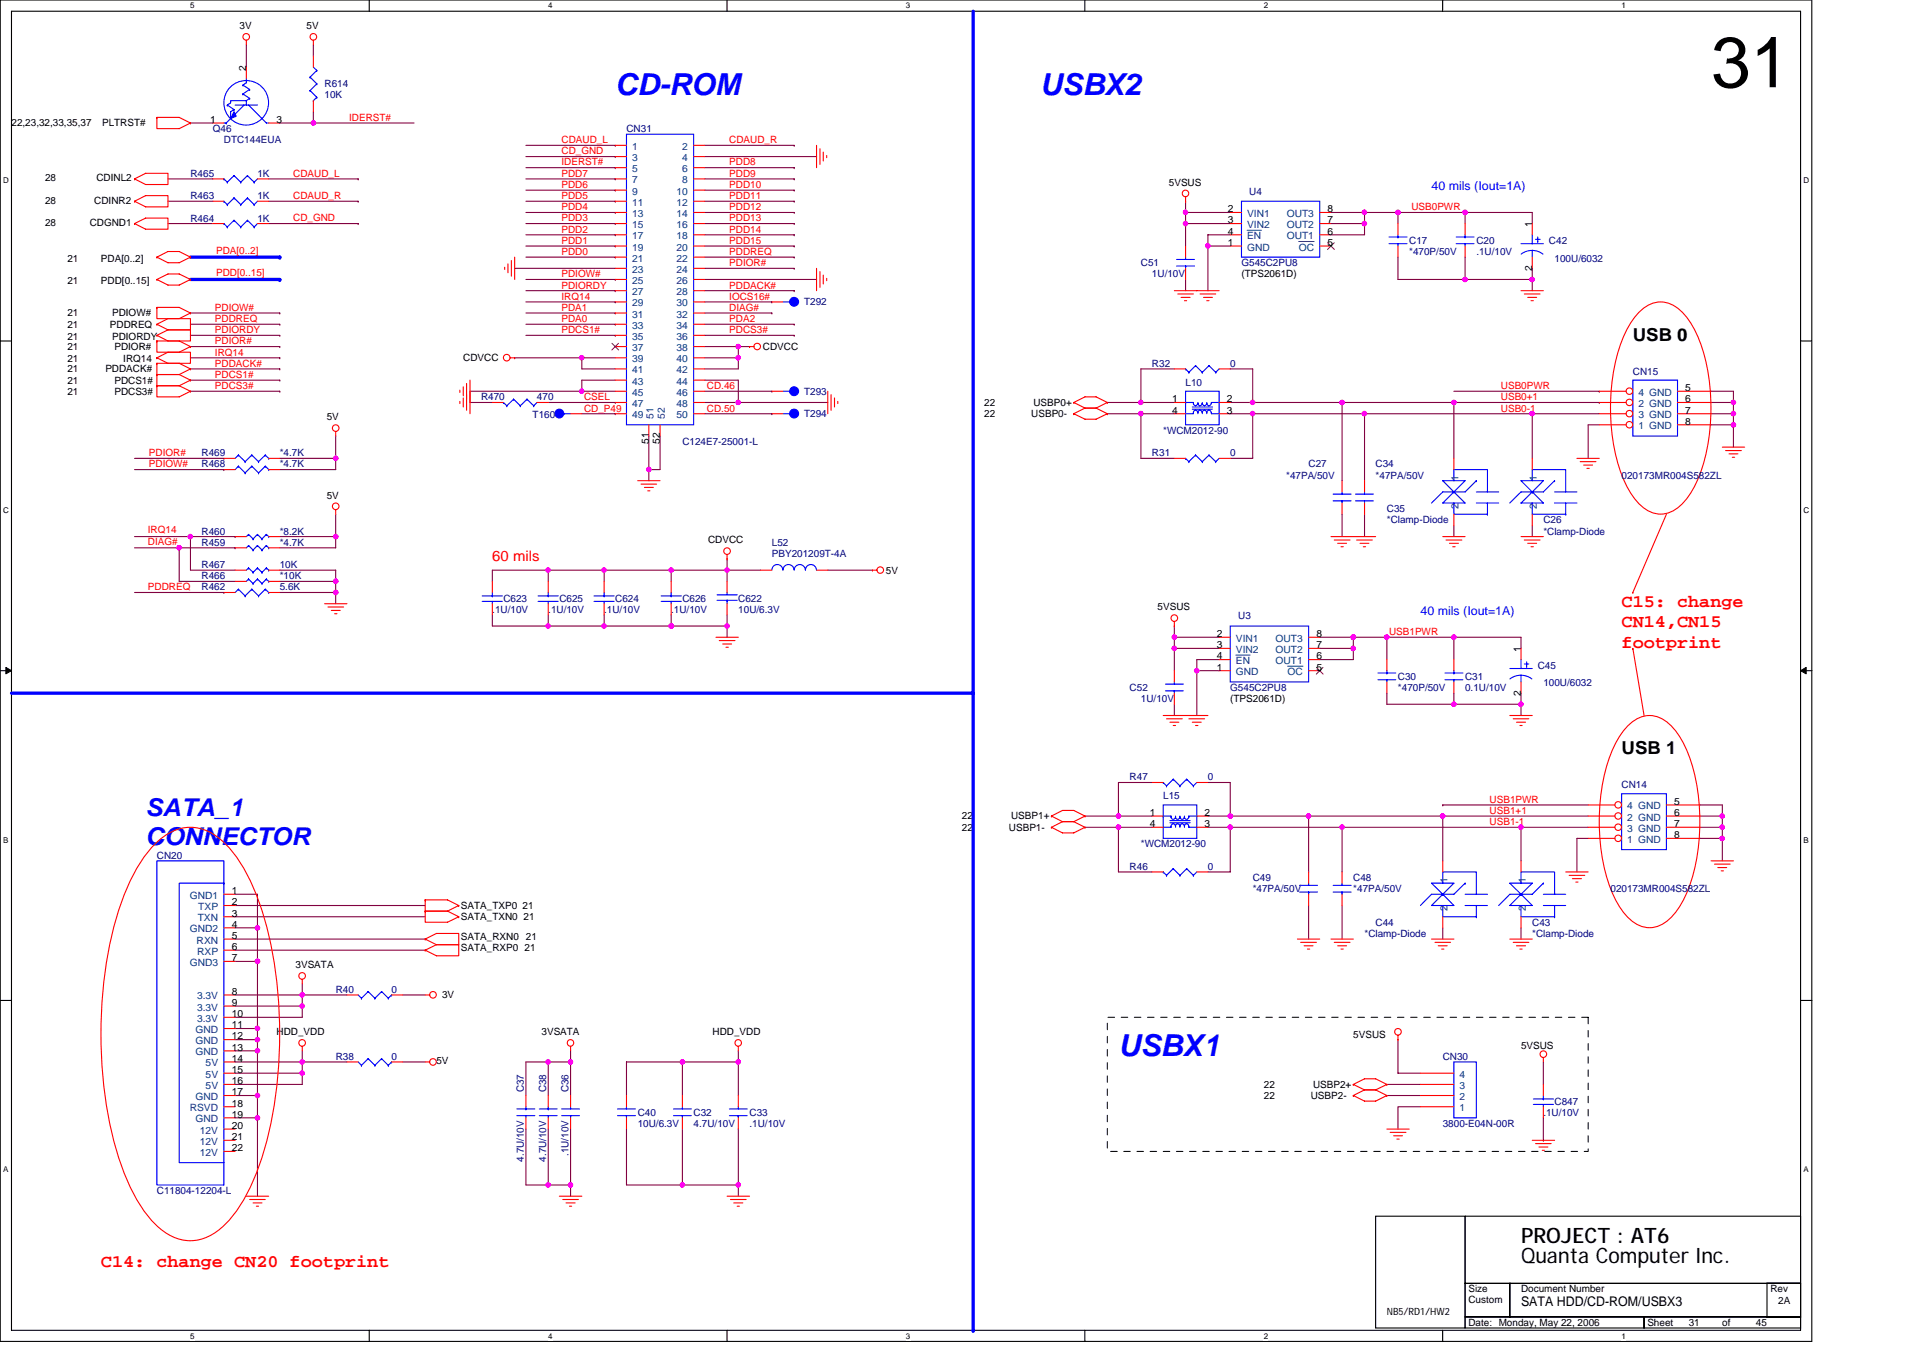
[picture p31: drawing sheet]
<svg xmlns="http://www.w3.org/2000/svg" width="297mm" height="210mm" viewBox="0 0 297 210" stroke-linecap="round" stroke-linejoin="round" font-family="sans-serif">
<defs><g id="words">
<text font-size="11" x="264.3" y="13.5">31</text>
<g font-size="4.7" fill="#00f">
<text x="95" y="14.7">CD-ROM</text>
<text x="160.7" y="14.7">USBX2</text>
<text x="172.8" y="163.2">USBX1</text>
</g>
<g font-size="3.8" fill="#00f">
<text x="22.5" y="126.1">SATA_1</text>
<text x="22.5" y="130.6">CONNECTOR</text>
</g>
<g font-size="3.3">
<text x="234.9" y="195.1">Quanta Computer Inc.</text>
<text x="234.9" y="192">PROJECT : AT6</text>
</g>
<g font-size="2.8">
<text x="252.2" y="52.7">USB 0</text>
<text x="250.5" y="116.6">USB 1</text>
</g>
<g font-size="2.8" fill="#f00">
<text x="250.5" y="93.8">C15: change</text>
<text x="250.5" y="96.9">CN14,CN15</text>
<text x="250.5" y="100.1">footprint</text>
<text x="15.6" y="195.7">C14: change CN20 footprint</text>
</g>
<text font-size="2.2" fill="#f00" x="76" y="86.7">60 mils</text>
<text font-size="2.1" x="234.9" y="201.9">SATA HDD/CD-ROM/USBX3</text>
<g font-size="1.9" fill="#00f">
<text x="221.1" y="29.3">40 mils (Iout=1A)</text>
<text x="219.4" y="95">40 mils (Iout=1A)</text>
</g>
<g font-size="1.5">
<text x="37" y="4.5">3V</text>
<text x="47.4" y="4.5">5V</text>
<text x="38" y="10.9" transform="rotate(-90 38 10.9)">2</text>
<text x="1.8" y="19.5">22,23,32,33,35,37</text>
<text x="15.8" y="19.5">PLTRST#</text>
<text x="32.5" y="19">1</text>
<text x="42.7" y="19">3</text>
<text x="7" y="28">28</text>
<text x="14.9" y="28">CDINL2</text>
<text x="180.5" y="28.7">5VSUS</text>
<text x="7" y="31.5">28</text>
<text x="7" y="34.9">28</text>
<text x="13.9" y="34.9">CDGND1</text>
<text x="14.6" y="31.5">CDINR2</text>
<text x="189.7" y="32.8">2</text>
<text x="189.7" y="34.5">3</text>
<text x="205.1" y="32.8">8</text>
<text x="205.1" y="34.5">7</text>
<text x="236.7" y="35.1" transform="rotate(-90 236.7 35.1)">1</text>
<text x="10.4" y="40.4">21</text>
<text x="15.6" y="40.4">PDA[0..2]</text>
<text x="189.7" y="38">1</text>
<text x="189.7" y="36.3">4</text>
<text x="205.1" y="38">5</text>
<text x="205.1" y="36.3">6</text>
<text x="236.7" y="41.8" transform="rotate(-90 236.7 41.8)">2</text>
<text x="10.4" y="43.9">21</text>
<text x="15.6" y="43.9">PDD[0..15]</text>
<text x="191.8" y="42.9">(TPS2061D)</text>
<text x="10.4" y="48.9">21</text>
<text x="10.4" y="52.5">21</text>
<text x="10.4" y="50.6">21</text>
<text x="17" y="50.6">PDDREQ</text>
<text x="17.3" y="48.9">PDIOW#</text>
<text x="17.3" y="52.5">PDIORDY</text>
<text x="10.4" y="54.1">21</text>
<text x="10.4" y="59.3">21</text>
<text x="10.4" y="56">21</text>
<text x="10.4" y="57.5">21</text>
<text x="16.3" y="57.5">PDDACK#</text>
<text x="17.7" y="54.1">PDIOR#</text>
<text x="17.7" y="59.3">PDCS1#</text>
<text x="19" y="56">IRQ14</text>
<text x="71.6" y="55.8">CDVCC</text>
<text x="117.9" y="54.1">CDVCC</text>
<text x="10.4" y="61">21</text>
<text x="17.7" y="61">PDCS3#</text>
<text x="50.5" y="65">5V</text>
<text x="152" y="64.5">22</text>
<text x="152" y="62.7">22</text>
<text x="159.3" y="64.5">USBP0-</text>
<text x="159.6" y="62.7">USBP0+</text>
<text x="181" y="62.2">1</text>
<text x="181" y="63.9">4</text>
<text x="189.5" y="63.9">3</text>
<text x="189.5" y="62.2">2</text>
<text x="260.3" y="60.4">5</text>
<text x="260.3" y="65.6">8</text>
<text x="260.3" y="63.9">7</text>
<text x="260.3" y="62.2">6</text>
<text x="100.2" y="68.6" transform="rotate(-90 100.2 68.6)">51</text>
<text x="101.9" y="68.6" transform="rotate(-90 101.9 68.6)">52</text>
<text x="50.5" y="77">5V</text>
<text x="109.4" y="84">CDVCC</text>
<text x="136.8" y="88.6">5V</text>
<text x="178.8" y="94.3">5VSUS</text>
<text x="187.9" y="98.4">2</text>
<text x="187.9" y="100.2">3</text>
<text x="187.9" y="101.9">4</text>
<text x="203.3" y="101.9">6</text>
<text x="203.3" y="98.4">8</text>
<text x="203.3" y="100.2">7</text>
<text x="234.9" y="100.7" transform="rotate(-90 234.9 100.7)">1</text>
<text x="187.9" y="103.6">1</text>
<text x="203.3" y="103.6">5</text>
<text x="234.9" y="107.5" transform="rotate(-90 234.9 107.5)">2</text>
<text x="190" y="108.5">(TPS2061D)</text>
<text x="258.6" y="124.4">5</text>
<text x="148.6" y="128.4">22</text>
<text x="148.6" y="126.6">22</text>
<text x="155.8" y="128.4">USBP1-</text>
<text x="156.2" y="126.6">USBP1+</text>
<text x="177.6" y="126.1">1</text>
<text x="177.6" y="127.8">4</text>
<text x="186.1" y="127.8">3</text>
<text x="186.1" y="126.1">2</text>
<text x="258.6" y="129.5">8</text>
<text x="258.6" y="127.8">7</text>
<text x="258.6" y="126.1">6</text>
<text x="35.8" y="143.3">4</text>
<text x="35.8" y="138.2">1</text>
<text x="35.8" y="139.9">2</text>
<text x="35.8" y="141.6">3</text>
<text x="71.2" y="140.4">SATA_TXP0 21</text>
<text x="71.2" y="142.2">SATA_TXN0 21</text>
<text x="35.8" y="148.5">7</text>
<text x="35.8" y="145.1">5</text>
<text x="35.8" y="146.8">6</text>
<text x="45.7" y="149.6">3VSATA</text>
<text x="71.2" y="145.3">SATA_RXN0 21</text>
<text x="71.2" y="147">SATA_RXP0 21</text>
<text x="35.8" y="153.7">8</text>
<text x="35.8" y="155.4">9</text>
<text x="68.3" y="154.3">3V</text>
<text x="35.8" y="160.6">12</text>
<text x="35.8" y="158.9">11</text>
<text x="35.8" y="157.2">10</text>
<text x="42.7" y="160">HDD_VDD</text>
<text x="83.6" y="160">3VSATA</text>
<text x="110.1" y="160">HDD_VDD</text>
<text x="209" y="160.3">5VSUS</text>
<text x="35.8" y="167.5">16</text>
<text x="35.8" y="164.1">14</text>
<text x="35.8" y="165.8">15</text>
<text x="35.8" y="162.3">13</text>
<text x="67.4" y="164.4">5V</text>
<text x="234.9" y="162">5VSUS</text>
<text x="35.8" y="171">18</text>
<text x="35.8" y="172.7">19</text>
<text x="35.8" y="169.2">17</text>
<text x="195.2" y="169.8">22</text>
<text x="195.2" y="168.1">22</text>
<text x="202.5" y="169.8">USBP2-</text>
<text x="202.8" y="168.1">USBP2+</text>
<text x="35.8" y="177.9">22</text>
<text x="35.8" y="174.4">20</text>
<text x="35.8" y="176.2">21</text>
<text x="214.2" y="203.2">NB5/RD1/HW2</text>
<text x="226.8" y="199.7">Size</text>
<text x="226.8" y="201.3">Custom</text>
<text x="234.9" y="199.7">Document Number</text>
<text x="273.5" y="199.7">Rev</text>
<text x="274.7" y="201.4">2A</text>
<text x="226.8" y="204.9">Date: Monday, May 22, 2006</text>
<text x="254.5" y="204.9">Sheet</text>
<text x="260.9" y="204.9">31</text>
<text x="266" y="204.9">of</text>
<text x="271.2" y="204.9">45</text>
</g>
<g font-size="1.5" fill="#000080">
<text x="50.1" y="13.5">R614</text>
<text x="50.1" y="15.2">10K</text>
<text x="32.9" y="20.4">Q46</text>
<text x="34.6" y="22.1">DTC144EUA</text>
<text x="96.8" y="20.4">CN31</text>
<text x="29.4" y="27.3">R465</text>
<text x="39.8" y="27.3">1K</text>
<text x="29.4" y="30.8">R463</text>
<text x="29.4" y="34.2">R464</text>
<text x="39.8" y="30.8">1K</text>
<text x="39.8" y="34.2">1K</text>
<text x="193" y="30.1">U4</text>
<text x="176.2" y="41.1">C51</text>
<text x="191.8" y="41.1">G545C2PU8</text>
<text x="217.7" y="37.7">C17</text>
<text x="217.7" y="39.4">*470P/50V</text>
<text x="228" y="37.7">C20</text>
<text x="228" y="39.4">.1U/10V</text>
<text x="239.3" y="37.7">C42</text>
<text x="240.1" y="40.4">100U/6032</text>
<text x="124.2" y="47.2">T292</text>
<text x="177.9" y="42.9">1U/10V</text>
<text x="177.9" y="56.7">R32</text>
<text x="183.1" y="59.6">L10</text>
<text x="190" y="56.7">0</text>
<text x="252.2" y="57.9">CN15</text>
<text x="74.3" y="61.8">R470</text>
<text x="82.3" y="64.6">T160</text>
<text x="82.9" y="61.8">470</text>
<text x="124.2" y="64.5">T294</text>
<text x="124.2" y="61">T293</text>
<text x="31.1" y="70.5">R469</text>
<text x="43.2" y="70.5">*4.7K</text>
<text x="105.4" y="68.8">C124E7-25001-L</text>
<text x="177.9" y="70.5">R31</text>
<text x="179.7" y="67">*WCM2012-90</text>
<text x="190" y="70.5">0</text>
<text x="31.1" y="72.2">R468</text>
<text x="43.2" y="72.2">*4.7K</text>
<text x="198.7" y="74">*47PA/50V</text>
<text x="202.1" y="72.2">C27</text>
<text x="212.5" y="72.2">C34</text>
<text x="212.5" y="74">*47PA/50V</text>
<text x="250.5" y="74">020173MR004S582ZL</text>
<text x="31.1" y="82.6">R460</text>
<text x="43.2" y="82.6">*8.2K</text>
<text x="214.2" y="79.1">C35</text>
<text x="214.2" y="80.9">*Clamp-Diode</text>
<text x="238.4" y="80.9">C26</text>
<text x="238.4" y="82.6">*Clamp-Diode</text>
<text x="31.1" y="89.5">R466</text>
<text x="31.1" y="84.3">R459</text>
<text x="31.1" y="87.8">R467</text>
<text x="43.2" y="89.5">*10K</text>
<text x="43.2" y="84.3">*4.7K</text>
<text x="43.2" y="87.8">10K</text>
<text x="119.2" y="84.3">L52</text>
<text x="119.2" y="86">PBY201209T-4A</text>
<text x="31.1" y="91.2">R462</text>
<text x="43.2" y="91.2">5.6K</text>
<text x="76" y="94.7">.1U/10V</text>
<text x="77.8" y="92.9">C623</text>
<text x="84.7" y="94.7">.1U/10V</text>
<text x="86.4" y="92.9">C625</text>
<text x="93.3" y="94.7">.1U/10V</text>
<text x="95" y="92.9">C624</text>
<text x="103.7" y="94.7">.1U/10V</text>
<text x="105.4" y="92.9">C626</text>
<text x="114" y="92.9">C622</text>
<text x="114" y="94.7">10U/6.3V</text>
<text x="191.3" y="95.7">U3</text>
<text x="174.5" y="106.8">C52</text>
<text x="190" y="106.8">G545C2PU8</text>
<text x="215.9" y="105">C30</text>
<text x="215.9" y="106.8">*470P/50V</text>
<text x="226.3" y="105">C31</text>
<text x="226.3" y="106.8">0.1U/10V</text>
<text x="237.5" y="103.3">C45</text>
<text x="238.4" y="106.1">100U/6032</text>
<text x="176.2" y="108.5">1U/10V</text>
<text x="174.5" y="120.6">R47</text>
<text x="179.7" y="123.5">L15</text>
<text x="186.6" y="120.6">0</text>
<text x="250.5" y="121.8">CN14</text>
<text x="176.2" y="130.9">*WCM2012-90</text>
<text x="24.2" y="132.7">CN20</text>
<text x="174.5" y="134.4">R46</text>
<text x="186.6" y="134.4">0</text>
<text x="193.5" y="136.1">C49</text>
<text x="193.5" y="137.9">*47PA/50V</text>
<text x="209" y="136.1">C48</text>
<text x="209" y="137.9">*47PA/50V</text>
<text x="248.8" y="137.9">020173MR004S582ZL</text>
<text x="212.5" y="143">C44</text>
<text x="236.7" y="143">C43</text>
<text x="210.8" y="144.8">*Clamp-Diode</text>
<text x="236.7" y="144.8">*Clamp-Diode</text>
<text x="51.9" y="153.4">R40</text>
<text x="60.5" y="153.4">0</text>
<text x="51.9" y="163.8">R38</text>
<text x="60.5" y="163.8">0</text>
<text x="222.9" y="163.8">CN30</text>
<text x="80.9" y="168.8" transform="rotate(-90 80.9 168.8)">C37</text>
<text x="84.4" y="168.8" transform="rotate(-90 84.4 168.8)">C38</text>
<text x="87.8" y="168.8" transform="rotate(-90 87.8 168.8)">C36</text>
<text x="98.5" y="172.4">C40</text>
<text x="107.1" y="172.4">C32</text>
<text x="115.8" y="172.4">C33</text>
<text x="238.4" y="172.4">.1U/10V</text>
<text x="240.1" y="170.7">C847</text>
<text x="80.9" y="179.5" transform="rotate(-90 80.9 179.5)">4.7U/10V</text>
<text x="84.4" y="179.5" transform="rotate(-90 84.4 179.5)">4.7U/10V</text>
<text x="87.8" y="178.6" transform="rotate(-90 87.8 178.6)">.1U/10V</text>
<text x="98.5" y="174.1">10U/6.3V</text>
<text x="107.1" y="174.1">4.7U/10V</text>
<text x="115.8" y="174.1">.1U/10V</text>
<text x="222.9" y="174.1">3800-E04N-00R</text>
<text x="24.2" y="184.5">C11804-12204-L</text>
</g>
<g font-size="1.5" fill="#f00">
<text x="53.9" y="18.7">IDERST#</text>
<text x="86.7" y="23.9">CD_GND</text>
<text x="86.7" y="22.1">CDAUD_L</text>
<text x="112.6" y="22.1">CDAUD_R</text>
<text x="45.3" y="27.3">CDAUD_L</text>
<text x="86.7" y="29">PDD6</text>
<text x="86.7" y="27.3">PDD7</text>
<text x="86.7" y="25.6">IDERST#</text>
<text x="112.6" y="29">PDD10</text>
<text x="112.6" y="25.6">PDD8</text>
<text x="112.6" y="27.3">PDD9</text>
<text x="45.3" y="30.8">CDAUD_R</text>
<text x="45.3" y="34.2">CD_GND</text>
<text x="86.7" y="30.8">PDD5</text>
<text x="86.7" y="35.9">PDD2</text>
<text x="86.7" y="34.2">PDD3</text>
<text x="86.7" y="32.5">PDD4</text>
<text x="112.6" y="35.9">PDD14</text>
<text x="112.6" y="34.2">PDD13</text>
<text x="112.6" y="32.5">PDD12</text>
<text x="112.6" y="30.8">PDD11</text>
<text x="218" y="32.5">USB0PWR</text>
<text x="33.4" y="39.2">PDA[0..2]</text>
<text x="86.7" y="37.7">PDD1</text>
<text x="86.7" y="39.4">PDD0</text>
<text x="112.6" y="39.4">PDDREQ</text>
<text x="112.6" y="41.1">PDIOR#</text>
<text x="112.6" y="37.7">PDD15</text>
<text x="33.4" y="42.7">PDD[0..15]</text>
<text x="86.7" y="44.6">PDIORDY</text>
<text x="86.7" y="46.3">IRQ14</text>
<text x="86.7" y="42.8">PDIOW#</text>
<text x="112.6" y="44.6">PDDACK#</text>
<text x="112.6" y="46.3">IOCS16#</text>
<text x="33.2" y="53.2">PDIOR#</text>
<text x="33.2" y="51.5">PDIORDY</text>
<text x="33.2" y="48">PDIOW#</text>
<text x="33.2" y="49.8">PDDREQ</text>
<text x="86.7" y="48">PDA1</text>
<text x="86.7" y="51.5">PDCS1#</text>
<text x="86.7" y="49.8">PDA0</text>
<text x="112.6" y="48">DIAG#</text>
<text x="112.6" y="49.8">PDA2</text>
<text x="112.6" y="51.5">PDCS3#</text>
<text x="33.2" y="56.7">PDDACK#</text>
<text x="33.2" y="54.9">IRQ14</text>
<text x="33.2" y="58.4">PDCS1#</text>
<text x="33.2" y="60.1">PDCS3#</text>
<text x="90.2" y="61.8">CSEL</text>
<text x="90.2" y="63.6">CD_P49</text>
<text x="109.2" y="60.1">CD.46</text>
<text x="109.2" y="63.6">CD.50</text>
<text x="231.8" y="61.8">USB0+1</text>
<text x="231.8" y="63.6">USB0-1</text>
<text x="231.8" y="60.1">USB0PWR</text>
<text x="23" y="70.5">PDIOR#</text>
<text x="23" y="72.2">PDIOW#</text>
<text x="22.8" y="82.4">IRQ14</text>
<text x="22.8" y="84.1">DIAG#</text>
<text x="22.8" y="91.2">PDDREQ</text>
<text x="214.6" y="98.1">USB1PWR</text>
<text x="230.1" y="125.8">USB1+1</text>
<text x="230.1" y="124">USB1PWR</text>
<text x="230.1" y="127.5">USB1-1</text>
</g>
<g font-size="1.5" fill="#004080">
<text x="97.6" y="23.2">1</text>
<text x="105.4" y="23.2">2</text>
<text x="97.6" y="24.9">3</text>
<text x="97.6" y="26.6">5</text>
<text x="97.6" y="28.3">7</text>
<text x="105.4" y="24.9">4</text>
<text x="105.4" y="26.6">6</text>
<text x="105.4" y="28.3">8</text>
<text x="97.6" y="30.1">9</text>
<text x="97.6" y="31.8">11</text>
<text x="97.6" y="33.5">13</text>
<text x="97.6" y="35.2">15</text>
<text x="104.5" y="30.1">10</text>
<text x="104.5" y="31.8">12</text>
<text x="104.5" y="33.5">14</text>
<text x="104.5" y="35.2">16</text>
<text x="192.6" y="33.5">VIN1</text>
<text x="192.6" y="35.2">VIN2</text>
<text x="198.8" y="33.5">OUT3</text>
<text x="198.8" y="35.2">OUT2</text>
<text x="97.6" y="37">17</text>
<text x="97.6" y="38.7">19</text>
<text x="97.6" y="40.4">21</text>
<text x="104.5" y="37">18</text>
<text x="104.5" y="38.7">20</text>
<text x="104.5" y="40.4">22</text>
<text x="192.6" y="38.7">GND</text>
<text x="192.6" y="37">EN</text>
<text x="198.8" y="37">OUT1</text>
<text x="200.6" y="38.7">OC</text>
<text x="97.6" y="42.2">23</text>
<text x="97.6" y="43.9">25</text>
<text x="97.6" y="45.6">27</text>
<text x="97.6" y="47.3">29</text>
<text x="104.5" y="42.2">24</text>
<text x="104.5" y="43.9">26</text>
<text x="104.5" y="45.6">28</text>
<text x="104.5" y="47.3">30</text>
<text x="97.6" y="49.1">31</text>
<text x="97.6" y="50.8">33</text>
<text x="97.6" y="52.5">35</text>
<text x="104.5" y="49.1">32</text>
<text x="104.5" y="50.8">34</text>
<text x="104.5" y="52.5">36</text>
<text x="97.6" y="54.3">37</text>
<text x="97.6" y="56">39</text>
<text x="97.6" y="57.7">41</text>
<text x="97.6" y="59.4">43</text>
<text x="104.5" y="54.3">38</text>
<text x="104.5" y="56">40</text>
<text x="104.5" y="57.7">42</text>
<text x="104.5" y="59.4">44</text>
<text x="97.6" y="61.2">45</text>
<text x="97.6" y="62.9">47</text>
<text x="97.6" y="64.6">49</text>
<text x="100.9" y="64.8" transform="rotate(-90 100.9 64.8)">51</text>
<text x="102.7" y="64.8" transform="rotate(-90 102.7 64.8)">52</text>
<text x="104.5" y="61.2">46</text>
<text x="104.5" y="62.9">48</text>
<text x="104.5" y="64.6">50</text>
<text x="253.1" y="62.9">2 GND</text>
<text x="253.1" y="64.6">3 GND</text>
<text x="253.1" y="61.2">4 GND</text>
<text x="253.1" y="66.3">1 GND</text>
<text x="225.3" y="74.3" transform="rotate(-90 225.3 74.3)">1</text>
<text x="237.4" y="74.3" transform="rotate(-90 237.4 74.3)">1</text>
<text x="225.3" y="78.6" transform="rotate(-90 225.3 78.6)">2</text>
<text x="237.4" y="78.6" transform="rotate(-90 237.4 78.6)">2</text>
<text x="190.9" y="99.2">VIN1</text>
<text x="190.9" y="100.9">VIN2</text>
<text x="197" y="99.2">OUT3</text>
<text x="197" y="100.9">OUT2</text>
<text x="190.9" y="104.3">GND</text>
<text x="190.9" y="102.6">EN</text>
<text x="197" y="102.6">OUT1</text>
<text x="198.9" y="104.3">OC</text>
<text x="251.4" y="125.1">4 GND</text>
<text x="251.4" y="130.2">1 GND</text>
<text x="251.4" y="126.8">2 GND</text>
<text x="251.4" y="128.5">3 GND</text>
<text x="223.6" y="136.5" transform="rotate(-90 223.6 136.5)">1</text>
<text x="235.7" y="136.5" transform="rotate(-90 235.7 136.5)">1</text>
<text x="29.3" y="138.9">GND1</text>
<text x="30.5" y="142.3">TXN</text>
<text x="30.6" y="140.6">TXP</text>
<text x="223.6" y="140.8" transform="rotate(-90 223.6 140.8)">2</text>
<text x="235.7" y="140.8" transform="rotate(-90 235.7 140.8)">2</text>
<text x="29.3" y="144.1">GND2</text>
<text x="29.3" y="149.2">GND3</text>
<text x="30.4" y="145.8">RXN</text>
<text x="30.5" y="147.5">RXP</text>
<text x="30.4" y="154.4">3.3V</text>
<text x="30.2" y="161.3">GND</text>
<text x="30.2" y="159.6">GND</text>
<text x="30.4" y="157.9">3.3V</text>
<text x="30.4" y="156.1">3.3V</text>
<text x="30.2" y="163.1">GND</text>
<text x="31.8" y="164.8">5V</text>
<text x="31.8" y="166.5">5V</text>
<text x="225.4" y="166.5">4</text>
<text x="29.3" y="171.7">RSVD</text>
<text x="30.2" y="173.4">GND</text>
<text x="30.2" y="170">GND</text>
<text x="31.8" y="168.3">5V</text>
<text x="225.4" y="171.7">1</text>
<text x="225.4" y="170">2</text>
<text x="225.4" y="168.3">3</text>
<text x="30.9" y="178.6">12V</text>
<text x="30.9" y="175.2">12V</text>
<text x="30.9" y="176.9">12V</text>
</g>
<g font-size="1.2">
<text x="29.4" y="1.3">5</text>
<text x="84.7" y="1.3">4</text>
<text x="139.9" y="1.3">3</text>
<text x="195.2" y="1.3">2</text>
<text x="250.5" y="1.3">1</text>
<text x=".5" y="28.3">D</text>
<text x="278.6" y="28.3">D</text>
<text x=".5" y="79.2">C</text>
<text x="278.6" y="79.2">C</text>
<text x=".5" y="130.2">B</text>
<text x="278.6" y="130.2">B</text>
<text x=".5" y="181.1">A</text>
<text x="278.6" y="181.1">A</text>
<text x="29.4" y="206.8">5</text>
<text x="84.7" y="206.8">4</text>
<text x="139.9" y="206.8">3</text>
<text x="195.2" y="206.8">2</text>
<text x="250.5" y="206.8">1</text>
</g>
</g></defs>
<path d="M0 0h279.9v207.3h-279.9zM1.8 1.7h276.3v203.8h-276.3z" fill="none" stroke="#000" stroke-width=".17"/>
<g fill="#fff">
<path d="M29.4 .2h.7v1.4h-.7z"/>
<path d="M29.4 205.7h.7v1.4h-.7z"/>
</g>
<path d="M57 0v1.7M57 205.5v1.8" fill="none" stroke="#000" stroke-width=".17"/>
<g fill="#fff">
<path d="M84.7 .2h.6v1.4h-.6z"/>
<path d="M84.7 205.7h.6v1.4h-.6z"/>
</g>
<path d="M112.3 0v1.7M112.3 205.5v1.8" fill="none" stroke="#000" stroke-width=".17"/>
<g fill="#fff">
<path d="M139.9 .2h.7v1.4h-.7z"/>
<path d="M139.9 205.7h.7v1.4h-.7z"/>
</g>
<path d="M167.6 0v1.7M167.6 205.5v1.8" fill="none" stroke="#000" stroke-width=".17"/>
<g fill="#fff">
<path d="M195.2 .2h.7v1.4h-.7z"/>
<path d="M195.2 205.7h.7v1.4h-.7z"/>
</g>
<path d="M222.8 0v1.7M222.8 205.5v1.8" fill="none" stroke="#000" stroke-width=".17"/>
<g fill="#fff">
<path d="M250.5 .2h.6v1.4h-.6z"/>
<path d="M250.5 205.7h.6v1.4h-.6z"/>
<path d="M.5 27.2h.8v1.4h-.8z"/>
<path d="M278.6 27.2h.8v1.4h-.8z"/>
<path d="M.5 78.1h.8v1.4h-.8z"/>
<path d="M278.6 78.1h.8v1.4h-.8z"/>
</g>
<path d="M0 52.7h1.8M278.1 52.7h1.8" fill="none" stroke="#000" stroke-width=".17"/>
<g fill="#fff">
<path d="M.5 129.1h.8v1.4h-.8z"/>
<path d="M278.6 129.1h.8v1.4h-.8z"/>
</g>
<path d="M0 103.6h1.8M278.1 103.6h1.8" fill="none" stroke="#000" stroke-width=".17"/>
<path d="M.9 103.1l.9 .5-.9 .5zM278.1 103.6l.9-.5v1z" fill="#000" stroke="#000" stroke-width=".15"/>
<g fill="#fff">
<path d="M.5 180h.8v1.4h-.8z"/>
<path d="M278.6 180h.8v1.4h-.8z"/>
</g>
<path d="M0 154.6h1.8M278.1 154.6h1.8M212.5 187.9h13.8v17.3h-13.8zM226.3 198.3h6.9v5.2h-6.9zM226.3 187.9h51.8v10.4h-51.8zM233.2 198.3h44.9v5.2h-44.9zM272.9 198.3h5.2v5.2h-5.2zM226.3 203.5h27.7v1.7h-27.7zM254 203.5h24.1v1.7h-24.1z" fill="none" stroke="#000" stroke-width=".17"/>
<g fill="none" stroke="#800040" stroke-width=".17">
<path d="M29.4 19h3.5M38.1 6.9v3.5M43.2 19h5.2M48.4 17.3v1.7M48.4 19h.1M48.4 6.9v1.7M48.4 19h15.6M25.9 27.6h7M25.9 31.1h7M25.9 34.5h7M41.5 31.1h13.8M41.5 34.5h13.8"/>
<path d="M41.5 27.6h13.8M55.3 31.1h.1M55.3 34.5h.1M55.3 27.6h.1M81.2 31.1h13.8M81.2 34.5h13.8M81.2 27.6h13.8M81.2 39.7h13.8M81.2 36.3h13.8M81.2 29.4h13.8M81.2 32.8h13.8M81.2 25.9h13.8"/>
<path d="M81.2 38h13.8M81.2 24.2h13.8M81.2 22.5h13.8M95 31.1h.1M95 36.3h.1M95 29.4h.1M95 27.6h.1M95 38h.1M95 34.5h.1M95 25.9h.1M95 39.7h.1M95 24.2h.1"/>
<path d="M95 22.5h.1M95 32.8h.1M108.9 24.2h17.2M108.9 31.1h13.8M108.9 34.5h13.8M108.9 27.6h13.8M108.9 39.7h13.8M108.9 36.3h13.8M108.9 29.4h13.8M108.9 32.8h13.8M108.9 25.9h13.8M108.9 38h13.8"/>
<path d="M108.9 22.5h13.8M122.7 39.7h.1M122.7 36.3h.1M122.7 34.5h.1M122.7 29.4h.1M122.7 32.8h.1M122.7 25.9h.1M122.7 38h.1M122.7 31.1h.1M122.7 27.6h.1M122.7 22.5h.1M183.1 32.8h.1"/>
<path d="M183.1 34.5h.1M183.1 34.5h6.9M183.1 34.5v3.5M183.1 32.8h6.9M183.1 31.1v3.4M186.6 38v6.9M186.6 38h.1M186.6 38h3.4M190 36.3h-3.4v1.7M205.6 34.5h5.2M205.6 32.8h5.2M210.8 32.8h.1"/>
<path d="M210.8 34.5v1.8h-5.2M210.8 34.5h.1M210.8 32.8h5.1M210.8 32.8v1.7M215.9 39.7v3.5h20.8M215.9 32.8v1.7M215.9 32.8h10.4M226.3 32.8h10.4v1.7M226.3 39.7v3.5M226.3 32.8h.1M226.3 32.8v1.7M29.4 57h13.8"/>
<path d="M29.4 53.6h13.8M29.4 55.3h13.8M29.4 51.8h13.8M29.4 48.4h13.8M29.4 50.1h13.8M29.4 58.7h13.8M43.2 57h.1M43.2 53.6h.1M43.2 55.3h.1M43.2 51.8h.1M43.2 48.4h.1M43.2 50.1h.1"/>
<path d="M43.2 58.7h.1M79.5 41.5h15.5M79.5 55.3h10.4M81.2 51.8h13.8M81.2 48.4h13.8M81.2 50.1h13.8M81.2 44.9h13.8M81.2 46.7h13.8M81.2 43.2h13.8M89.9 55.3h.1M89.9 55.3h5.1M89.9 55.3v1.7h5.1"/>
<path d="M95 48.4h.1M95 44.9h.1M95 46.7h.1M95 58.7h-5.1v1.8M95 43.2h.1M95 51.8h.1M95 50.1h.1M108.9 58.7h5.1v3.5M108.9 55.3h5.1M108.9 43.2h17.2M108.9 53.6h5.1M108.9 51.8h13.8"/>
<path d="M108.9 48.4h10.3M108.9 50.1h13.8M108.9 44.9h13.8M108.9 41.5h13.8M108.9 46.7h10.3M114 55.3v1.7h-5.1M114 55.3h.1M114 53.6h1.8M114 53.6v1.7M119.2 48.4h.1M119.2 46.7h.1M122.7 44.9h.1"/>
<path d="M122.7 41.5h.1M122.7 50.1h.1M122.7 51.8h.1M181.4 57h-5.2v5.2M183.1 43.2v1.7M190 57h3.5v5.2M226.3 43.2h.1M236.7 43.2h.1M236.7 41.5v1.7M236.7 43.2v1.7M20.8 70.8h13.8M20.8 72.6h13.8"/>
<path d="M29.4 60.5h13.8M34.6 70.8h.1M34.6 72.6h.1M43.2 70.8h8.7M43.2 60.5h.1M51.9 70.8h.1M51.9 70.8v1.8h-8.7M51.9 67.4v3.4M51.9 79.5v3.4M72.6 62.2h3.4M72.6 60.5h17.3M84.7 62.2h10.3"/>
<path d="M89.9 60.5h.1M89.9 60.5h5.1M89.9 63.9h5.1M95 62.2h.1M95 63.9h.1M100.2 72.6v1.7M100.2 72.6h.1M100.2 67.4v5.2M102 67.4v5.2h-1.8M108.9 60.5h10.3M108.9 63.9h10.3M108.9 62.2h5.1"/>
<path d="M114 62.2h13.9M114 62.2h.1M119.2 60.5h.1M119.2 63.9h.1M171 63.9h5.2M171 62.2h5.2M176.2 63.9h.1M176.2 63.9v6.9h5.2M176.2 62.2h.1M176.2 62.2h5.2M176.2 63.9h5.2M190 62.2h3.5"/>
<path d="M190 63.9h46.7M193.5 63.9v6.9h-3.5M193.5 63.9h.1M193.5 62.2h53.5M207.3 62.2h.1M207.3 79.5v3.4M207.3 62.2v12.1M210.8 63.9h.1M210.8 79.5v3.4M210.8 63.9v10.4M224.6 62.2v8.6M224.6 62.2h.1"/>
<path d="M224.6 60.5h22.4M236.7 63.9v6.9M236.7 63.9h10.3M236.7 63.9h.1M247 62.2h.1M247 65.6h-1.7v5.2M247 60.5h.1M264.3 63.9h3.5M264.3 60.5h3.5v1.7M264.3 65.6h3.5M264.3 62.2h3.5M267.8 65.6h.1"/>
<path d="M267.8 63.9h.1M267.8 62.2h.1M267.8 65.6v3.5M267.8 62.2v3.4M20.8 91.5h13.8M20.8 82.9h15.5M20.8 84.6h15.5M27.7 84.6v5.2h8.6M27.7 84.6h.1M29.4 82.9v5.2h6.9M29.4 82.9h.1M34.6 91.5h.1"/>
<path d="M36.3 82.9h.1M36.3 84.6h.1M43.2 88.1h8.7v3.4M43.2 91.5h8.7M43.2 89.8h8.7M43.2 82.9h8.7v1.7h-8.7M51.9 82.9h.1M51.9 89.8h.1M51.9 91.5v1.8M51.9 91.5h.1M76 95v1.7h36.3M84.7 88.1h.1"/>
<path d="M84.7 96.7h.1M84.7 95v1.7M84.7 88.1v1.7M93.3 88.1v1.7M93.3 96.7h.1M93.3 95v1.7M93.3 88.1h.1M103.7 88.1v1.7M103.7 95v1.7M103.7 88.1h.1M103.7 96.7h.1M112.3 88.1v1.7"/>
<path d="M112.3 96.7v1.8M112.3 88.1h.1M112.3 95v1.7M112.3 86.4v1.7M112.3 88.1h-36.3v1.7M112.3 96.7h.1M112.3 88.1h5.2M127.9 88.1h6.9M181.4 98.5h6.9M181.4 96.7v1.8M181.4 98.5h.1M181.4 98.5v5.1"/>
<path d="M203.9 98.5h5.1M209 98.5v3.4h-5.1M209 98.5h25.9v1.7M209 98.5h.1M214.2 98.5v3.4M214.2 98.5h.1M224.6 81.2v1.7M224.6 98.5h.1M224.6 98.5v3.4M236.7 81.2v1.7M181.4 100.2h.1M181.4 108.8v1.8"/>
<path d="M181.4 100.2h6.9M184.9 103.6h3.4M184.9 103.6h.1M184.9 103.6v7M188.3 101.9h-3.4v1.7M203.9 100.2h5.1M209 100.2h.1M214.2 107.1v1.7h10.4M224.6 108.8h.1M224.6 107.1v1.7M224.6 108.8h10.3M234.9 107.1v1.7"/>
<path d="M234.9 108.8v1.8M36.3 139.9h29.4M36.3 138.2h3.5v34.5M167.6 127.8h5.2M167.6 126.1h5.2M172.8 127.8v6.9h5.1M172.8 126.1h.1M172.8 127.8h5.1M172.8 127.8h.1M172.8 126.1h5.1M177.9 120.9h-5.1v5.2M186.6 120.9h3.4v5.2"/>
<path d="M186.6 127.8h3.4M186.6 126.1h3.4M190 127.8v6.9h-3.4M190 127.8h.1M190 126.1h.1M190 126.1h55.3M190 127.8h55.3M202.1 126.1v8.6M202.1 139.9v5.2M202.1 126.1h.1M207.3 127.8v6.9M207.3 139.9v5.2"/>
<path d="M207.3 127.8h.1M222.9 126.1h.1M222.9 124.4h.1M222.9 126.1v6.9M222.9 124.4h22.4M234.9 127.8h.1M234.9 127.8v5.2M245.3 129.5h-1.7v5.2M262.6 124.4h3.4v1.7M262.6 129.5h3.4M262.6 126.1h3.4M262.6 127.8h3.4"/>
<path d="M266 129.5h.1M266 126.1h.1M266 127.8h.1M266 126.1v6.9M36.3 145.1h29.4M36.3 146.8h29.4M36.3 153.7h10.4M36.3 155.4h10.4M36.3 141.6h29.4M36.3 158.9h3.5M36.3 143.4h3.5M36.3 148.5h3.5"/>
<path d="M39.8 143.4h.1M39.8 148.5h.1M39.8 158.9h.1M46.7 153.7h6.9M46.7 155.4v1.8h-10.4M46.7 155.4h.1M46.7 152v1.7M46.7 153.7v1.7M62.2 153.7h3.5M222.9 143.4v1.7M234.9 143.4v1.7M36.3 165.8h10.4"/>
<path d="M36.3 164.1h10.4M36.3 172.7h3.5M36.3 160.6h3.5M36.3 169.3h3.5M36.3 162.4h3.5M39.8 172.7h.1M39.8 162.4h.1M39.8 169.3h.1M39.8 160.6h.1M39.8 172.7v12.1M46.7 165.8v1.8h-10.4M46.7 165.8h.1"/>
<path d="M46.7 162.4v1.7M46.7 164.1h6.9M46.7 164.1v1.7M62.2 164.1h3.5M81.2 174.5v8.6h3.5M84.7 164.1h.1M84.7 164.1v5.2M84.7 164.1h-3.5v5.2M84.7 164.1h3.4M84.7 174.5v8.6M88.1 164.1h.1M88.1 164.1v5.2"/>
<path d="M88.1 174.5v8.6M88.1 162.4v1.7M96.8 174.5v8.6h8.6M105.4 164.1v5.2M105.4 164.1h-8.6v5.2M105.4 174.5v8.6M105.4 164.1h8.6M114 164.1h.1M114 164.1v5.2M114 162.4v1.7M114 174.5v8.6M214.2 169.3h5.2"/>
<path d="M214.2 167.6h5.2M215.9 160.6v5.2h3.5M219.4 171h-3.5v3.5M238.4 164.1v3.5M238.4 176.2h.1M238.4 172.7v3.5M84.7 183.1h3.4M88.1 183.1v1.7M88.1 183.1h.1M105.4 183.1h8.6M114 183.1h.1M114 183.1v1.7"/>
</g>
<g fill="#f0f" stroke="#f0f" stroke-width=".17">
<circle cx="84.7" cy="88.1" r=".33"/>
<circle cx="51.9" cy="70.8" r=".33"/>
<circle cx="84.7" cy="164.1" r=".34"/>
<circle cx="88.1" cy="164.1" r=".34"/>
<circle cx="105.4" cy="164.1" r=".34"/>
<circle cx="114" cy="164.1" r=".34"/>
<circle cx="46.7" cy="164.1" r=".34"/>
<circle cx="46.7" cy="165.8" r=".33"/>
<circle cx="46.7" cy="153.7" r=".34"/>
<circle cx="46.7" cy="155.4" r=".34"/>
<circle cx="39.8" cy="143.4" r=".34"/>
<circle cx="39.8" cy="172.7" r=".34"/>
<circle cx="39.8" cy="162.3" r=".34"/>
<circle cx="84.7" cy="96.7" r=".33"/>
<circle cx="114" cy="183.1" r=".33"/>
<circle cx="103.7" cy="88.1" r=".33"/>
<circle cx="89.8" cy="60.4" r=".34"/>
<circle cx="112.3" cy="88.1" r=".33"/>
<circle cx="93.3" cy="96.7" r=".33"/>
<circle cx="39.8" cy="169.3" r=".34"/>
<circle cx="105.4" cy="183.1" r=".33"/>
<circle cx="39.8" cy="148.5" r=".33"/>
<circle cx="89.8" cy="55.3" r=".34"/>
<circle cx="84.7" cy="183.1" r=".33"/>
<circle cx="88.1" cy="183.1" r=".33"/>
<circle cx="39.8" cy="158.9" r=".34"/>
<circle cx="39.8" cy="160.6" r=".34"/>
<circle cx="93.3" cy="88.1" r=".33"/>
<circle cx="103.7" cy="96.7" r=".33"/>
<circle cx="114" cy="53.5" r=".33"/>
<circle cx="114" cy="55.3" r=".34"/>
<circle cx="114" cy="62.2" r=".33"/>
<circle cx="100.2" cy="72.5" r=".34"/>
<circle cx="112.3" cy="96.7" r=".33"/>
<circle cx="51.9" cy="82.9" r=".34"/>
<circle cx="29.4" cy="82.9" r=".34"/>
<circle cx="27.7" cy="84.6" r=".34"/>
<circle cx="51.9" cy="89.8" r=".34"/>
<circle cx="51.9" cy="91.5" r=".34"/>
<circle cx="183.1" cy="32.8" r=".34"/>
<circle cx="222.8" cy="126.1" r=".34"/>
<circle cx="210.8" cy="32.8" r=".34"/>
<circle cx="209" cy="100.2" r=".34"/>
<circle cx="181.4" cy="100.2" r=".34"/>
<circle cx="172.8" cy="126.1" r=".34"/>
<circle cx="176.2" cy="63.9" r=".34"/>
<circle cx="236.7" cy="43.2" r=".34"/>
<circle cx="183.1" cy="34.5" r=".34"/>
<circle cx="234.9" cy="108.8" r=".34"/>
<circle cx="224.6" cy="108.8" r=".34"/>
<circle cx="186.6" cy="38" r=".34"/>
<circle cx="267.8" cy="65.6" r=".34"/>
<circle cx="176.2" cy="62.2" r=".33"/>
<circle cx="266" cy="129.5" r=".34"/>
<circle cx="224.6" cy="62.2" r=".33"/>
<circle cx="234.9" cy="127.8" r=".34"/>
<circle cx="209" cy="98.4" r=".34"/>
<circle cx="172.8" cy="127.8" r=".34"/>
<circle cx="267.8" cy="63.9" r=".34"/>
<circle cx="210.8" cy="34.5" r=".34"/>
<circle cx="236.7" cy="63.9" r=".34"/>
<circle cx="193.5" cy="62.2" r=".33"/>
<circle cx="207.3" cy="62.2" r=".33"/>
<circle cx="210.8" cy="63.9" r=".34"/>
<circle cx="190" cy="127.8" r=".34"/>
<circle cx="184.8" cy="103.6" r=".34"/>
<circle cx="224.6" cy="98.4" r=".34"/>
<circle cx="226.3" cy="43.2" r=".34"/>
<circle cx="215.9" cy="32.8" r=".34"/>
<circle cx="226.3" cy="32.8" r=".34"/>
<circle cx="267.8" cy="62.2" r=".33"/>
<circle cx="266" cy="126.1" r=".34"/>
<circle cx="193.5" cy="63.9" r=".34"/>
<circle cx="190" cy="126.1" r=".34"/>
<circle cx="266" cy="127.8" r=".34"/>
<circle cx="214.2" cy="98.4" r=".34"/>
<circle cx="202.1" cy="126.1" r=".34"/>
<circle cx="207.3" cy="127.8" r=".34"/>
<circle cx="181.4" cy="98.4" r=".34"/>
<circle cx="48.4" cy="19" r=".33"/>
</g>
<path d="M150.3 1.7v203.8M29.4 39.7h13.8M43.2 39.7h.1M29.4 43.2h13.8M43.2 43.2h.1M1.8 107.1h148.5M150.3 205.5h.1" fill="none" stroke="#00f" stroke-width=".51"/>
<g fill="none" stroke="#f00" stroke-width=".17">
<path d="M24.2 18.1h3.5l1.7 .9M24.2 18.1v1.8h3.5l1.7-.9M24.2 18.1h.1M29.4 19h.1M32.9 19h1.7M38.1 6.2v.7M38.1 10.4v1.7M41.5 19h1.7M48.4 6.2v.7M48.4 8.6v1.8M48.4 15.6v1.7M20.8 27.6l1.7-.8h3.4v1.7h-3.4z"/>
<path d="M20.8 27.6h.1M20.8 31.1l1.7-.9h3.4v1.8h-3.4zM20.8 31.1h.1M20.8 34.5l1.7-.8h3.4v1.7h-3.4zM20.8 34.5h.1M24.2 39.7l1.7 .9h1.8l1.7-.9M24.2 39.7h.1M24.2 39.7l1.7-.8h1.8l1.7 .8M29.4 39.7h.1M32.9 31.1h1.7M32.9 27.6h1.7M32.9 34.5h1.7"/>
<path d="M39.8 31.1h1.7M39.8 27.6h1.7M39.8 34.5h1.7M79.5 39.7v3.5M95 31.1h1.8M95 27.6h1.8M95 22.5h1.8M95 24.2h1.8M95 25.9h1.8M95 29.4h1.8M95 32.8h1.8M95 34.5h1.8"/>
<path d="M95 36.3h1.8M95 38h1.8M95 39.7h1.8M107.1 31.1h1.8M107.1 27.6h1.8M107.1 22.5h1.8M107.1 24.2h1.8M107.1 25.9h1.8M107.1 29.4h1.8M107.1 32.8h1.8M107.1 34.5h1.8M107.1 36.3h1.8"/>
<path d="M107.1 38h1.8M107.1 39.7h1.8M126.1 22.5v3.4M126.7 23v2.4M127.2 23.5v1.4M127.7 24v.4M183.1 31.1h.1M183.1 30.4v.7M190 32.8h1.8M190 34.5h1.8M190 36.3h1.8M190 38h1.8"/>
<path d="M203.9 32.8h1.7M203.9 34.5h1.7M203.9 36.3h1.7M203.9 38h1.7M215.9 34.5v1.8M215.9 38v1.7M226.3 34.5v1.8M226.3 38v1.7M24.2 43.2l1.7 .8h1.8l1.7-.8M24.2 43.2h.1M24.2 43.2l1.7-.9h1.8l1.7 .9M24.2 56.1h3.5l1.7 .9"/>
<path d="M24.2 56.1v1.8h3.5M24.2 56.1h.1M24.2 52.7h3.5l1.7 .9M24.2 52.7v1.7h3.5l1.7-.8M24.2 52.7h.1M24.2 50.1l1.7-.9h3.5v1.8h-3.5M24.2 50.1h.1M24.2 55.3l1.7-.9h3.5v1.7h-3.5zM24.2 55.3h.1M24.2 59.6h3.5M24.2 59.6v1.7h3.5l1.7-.8M24.2 59.6h.1"/>
<path d="M24.2 47.5h3.5l1.7 .9M24.2 47.5v1.7h3.5l1.7-.8M24.2 47.5h.1M24.2 51.8h.1M24.2 57.9h3.5M24.2 57.9v1.7h3.5M24.2 57.9h.1M24.2 50.1l1.7 .9M25.9 51h3.5v1.7h-3.5l-1.7-.9M25.9 51l-1.7 .8M27.7 59.6l1.7 .9M27.7 57.9l1.7 .8"/>
<path d="M29.4 43.2h.1M29.4 57h.1M29.4 53.6h.1M29.4 48.4h.1M29.4 58.7h.1M29.4 57l-1.7 .9M29.4 58.7l-1.7 .9M71.6 59.8v1.4M72.1 59.2v2.5M72.6 58.7v3.5M78 41.3v.3M78.5 40.8v1.3"/>
<path d="M78.8 55.3h.7M79 40.3v2.4M79.5 55.3h.1M95 55.3h1.8M95 53.6h1.8M95 41.5h1.8M95 43.2h1.8M95 44.9h1.8M95 46.7h1.8M95 48.4h1.8M95 50.1h1.8M95 51.8h1.8"/>
<path d="M95 57h1.8M95 58.7h1.8M107.1 55.3h1.8M107.1 53.6h1.8M107.1 41.5h1.8M107.1 43.2h1.8M107.1 44.9h1.8M107.1 46.7h1.8M107.1 48.4h1.8M107.1 50.1h1.8M107.1 51.8h1.8M107.1 57h1.8"/>
<path d="M107.1 58.7h1.8M115.8 53.6h.1M115.8 53.6h.7M126.1 41.5v3.4M126.7 42v2.4M127.2 42.5v1.4M127.7 43v.4M181.4 44.9h6.9M181.4 57h1.7M181.9 45.4h2.4M182.4 46h1.4M183 46.5h.3"/>
<path d="M185.4 45.4h2.4M185.9 46h1.4M186.4 46.5h.3M188.3 57h1.7M234.9 44.9h3.5M235.5 45.4h2.4M236 46h1.4M236.5 46.5h.4M253.1 48.3a4.3 4.3 0 0 1 6.8 0 16.3 16.3 0 0 1 3.6 7.5 31.2 31.2 0 0 1-1.5 18.8 7.9 7.9 0 0 1-4.6 4.7 4.3 4.3 0 0 1-4.3-1.5 16.3 16.3 0 0 1-3.5-7.6 32.1 32.1 0 0 1 .9-17.4 13.2 13.2 0 0 1 2.6-4.5zM29.4 60.5h.1M34.6 70.8h1.7M34.6 72.6h1.7"/>
<path d="M41.5 70.8h1.7M41.5 72.6h1.7M51.9 66.7v.7M51.9 78.8v.7M71 60.3v.3M71 62v.4M71.6 61.5v1.4M72.1 61v2.4M72.6 60.5v3.4M95 60.5h1.8M95 62.2h1.8M95 63.9h1.8"/>
<path d="M98.5 74.3h3.5M99 74.8h2.4M99.5 75.3h1.4M100.1 75.8h.3M100.2 65.6v1.8M102 65.6v1.8M107.1 60.5h1.8M107.1 62.2h1.8M107.1 63.9h1.8M127.9 60.5v3.4M128.4 61v2.4M128.9 61.5v1.4"/>
<path d="M129.4 62v.4M165.9 63.9l1.7 .9h1.7l1.7-.9M165.9 63.9h.1M165.9 62.2l1.7-.9h1.7l1.7 .9M165.9 62.2h.1M165.9 62.2l1.7 .9M167.6 63.1h1.7M167.6 63.1l-1.7 .8M169.3 63.1l1.7 .8M171 63.9h.1M171 62.2h.1M171 62.2l-1.7 .9"/>
<path d="M181.4 70.8h1.7M181.4 62.2h1.7M181.4 63.9h1.7M188.3 70.8h1.7M188.3 62.2h1.7M188.3 63.9h1.7M210.8 74.3v1.7M210.8 77.7v1.8M236.7 70.8v1.8M236.7 79.5v1.7M243.6 70.8h3.4M244.1 71.3h2.4"/>
<path d="M244.6 71.9h1.4M245.1 72.4h.4M257.4 79.5l-5.2 12M266 69.1h3.5M266.5 69.6h2.5M267.1 70.1h1.4M267.6 70.7h.3M34.6 91.5h1.7M36.3 89.8h1.8M36.3 84.6h1.8M41.5 91.5h1.7M41.5 89.8h1.7"/>
<path d="M41.5 84.6h1.7M50.1 93.3h3.5M50.6 93.8h2.5M51.2 94.3h1.4M51.7 94.8h.3M76 89.8v1.7M76 93.3v1.7M93.3 89.8v1.7M93.3 93.3v1.7M103.7 89.8v1.7M103.7 93.3v1.7M110.6 98.5h3.4"/>
<path d="M111.1 99h2.4M111.6 99.5h1.4M112.3 86.4h.1M112.3 85.7v.7M112.3 89.8v1.7M112.3 93.3v1.7M117.5 88.1h1.7M126.1 88.1h1.8M134.8 88.1h.1M134.8 88.1h.7M181.4 96.7h.1M181.4 96v.7"/>
<path d="M188.3 98.5h1.7M202.1 98.5h1.8M205.6 82.9h6.9M206.1 83.4h2.4M206.6 83.9h1.4M207.1 84.5h.4M209.5 83.4h2.5M210.1 83.9h1.4M210.6 84.5h.3M222.9 82.9h3.4M223.4 83.4h2.4M223.9 83.9h1.4"/>
<path d="M224.4 84.5h.4M234.9 82.9h3.5M235.5 83.4h2.4M236 83.9h1.4M236.5 84.5h.4M252.2 91.5h.1M112.1 100h.4M179.7 110.6h6.9M180.2 111.1h2.4M180.7 111.6h1.4M181.2 112.1h.4M181.4 103.6v1.8"/>
<path d="M181.4 107.1v1.7M183.6 111.1h2.5M184.2 111.6h1.3M184.7 112.1h.3M188.3 103.6h1.7M188.3 101.9h1.7M188.3 100.2h1.7M202.1 103.6h1.8M202.1 101.9h1.8M202.1 100.2h1.8M214.2 101.9v1.7M214.2 105.4v1.7"/>
<path d="M224.6 101.9v1.7M224.6 105.4v1.7M233.2 110.6h3.5M233.7 111.1h2.5M234.2 111.6h1.4M234.8 112.1h.3M234.9 100.2v1.7M234.9 105.4v1.7M251.4 112.2a4.3 4.3 0 0 1 6.8 0 16.3 16.3 0 0 1 3.6 7.5 31.2 31.2 0 0 1-1.5 18.8 7.9 7.9 0 0 1-4.6 4.7 4.4 4.4 0 0 1-4.3-1.5 16.3 16.3 0 0 1-3.6-7.5 32.1 32.1 0 0 1 .9-17.5 13.2 13.2 0 0 1 2.7-4.5zM252.2 100.2h.1M252.2 100.2l1.8 10.4M24 130.3a7.1 7.1 0 0 1 7.6-2.1 12.6 12.6 0 0 1 5.9 5.8 44 44 0 0 1 5 15.7 68.4 68.4 0 0 1-2 28.9 26.6 26.6 0 0 1-5.7 10.6 7.1 7.1 0 0 1-7.6 2.1 12.6 12.6 0 0 1-6-5.8 44 44 0 0 1-4.9-15.6 68.6 68.6 0 0 1 2-29 26.6 26.6 0 0 1 5.7-10.6z"/>
<path d="M65.7 139h3.4l1.8 .9M65.7 139v1.8h3.4M65.7 139h.1M70.9 139.9h.1M70.9 139.9l-1.8 .9M162.4 127.8l1.7 .9h1.8l1.7-.9M162.4 127.8h.1M162.4 126.1l1.7-.9h1.8l1.7 .9M162.4 126.1h.1M162.4 126.1l1.7 .9M164.1 127h1.8M164.1 127l-1.7 .8"/>
<path d="M165.9 127l1.7 .8M167.6 127.8h.1M167.6 126.1h.1M167.6 126.1l-1.7 .9M177.9 126.1h1.8M177.9 127.8h1.8M177.9 134.7h1.8M184.9 126.1h1.7M184.9 127.8h1.7M184.9 134.7h1.7M202.1 134.7v1.8M202.1 138.2v1.7"/>
<path d="M222.9 133v1.7M241.8 134.7h3.5M242.4 135.3h2.4M242.9 135.8h1.4M243.4 136.3h.4M264.3 133h3.5M264.8 133.5h2.4M265.3 134h1.4M265.9 134.6h.3M46.7 151.3v.7M53.6 153.7h1.7M60.5 153.7h1.7"/>
<path d="M65.7 140.8h3.4M65.7 140.8v1.7h3.4l1.8-.9M65.7 140.8h.1M65.7 145.1l1.7-.9h3.5v1.8h-3.5M65.7 145.1h.1M65.7 146.8h.1M65.7 153.7h.7M65.7 145.1l1.7 .9M67.4 146h3.5v1.7h-3.5l-1.7-.9M67.4 146l-1.7 .8M69.1 140.8l1.8 .8M70.9 141.6h.1"/>
<path d="M200.4 145.1h3.5M200.9 145.6h2.4M201.4 146.1h1.4M201.9 146.6h.4M205.6 145.1h3.4M206.1 145.6h2.4M206.6 146.1h1.4M207.1 146.6h.4M215.9 160v.6M221.1 145.1h3.5M221.7 145.6h2.4M222.2 146.1h1.3"/>
<path d="M222.7 146.6h.3M222.9 141.6v1.8M233.2 145.1h3.5M233.7 145.6h2.5M234.2 146.1h1.4M234.8 146.6h.3M46.7 161.7v.7M53.6 164.1h1.7M60.5 164.1h1.7M65.7 164.1h.7M81.2 169.3v1.7M81.2 172.7v1.8"/>
<path d="M84.7 169.3v1.7M84.7 172.7v1.8M88.1 161.7v.7M88.1 169.3v1.7M88.1 172.7v1.8M96.8 169.3v1.7M96.8 172.7v1.8M105.4 169.3v1.7M105.4 172.7v1.8M114 161.7v.7M114 169.3v1.7M114 172.7v1.8"/>
<path d="M209 169.3l1.8 .8h1.7l1.7-.8M209 169.3h.1M209 167.6l1.8-.9h1.7l1.7 .9M209 167.6h.1M209 167.6l1.8 .8M210.8 168.4h1.7M210.8 168.4l-1.8 .9M212.5 168.4l1.7 .9M214.2 169.3h.1M214.2 167.6h.1M214.2 174.5h3.5M214.2 167.6l-1.7 .8"/>
<path d="M214.7 175h2.5M215.3 175.5h1.3M215.8 176h.3M215.9 160.6h.1M236.7 176.2h3.4M237.2 176.7h2.4M237.7 177.2h1.4M238.2 177.7h.4M238.4 163.4v.7M238.4 167.6v1.7M238.4 171v1.7M38.1 184.8h3.4"/>
<path d="M38.6 185.3h2.4M39.1 185.9h1.4M39.6 186.4h.3M86.4 184.8h3.5M86.9 185.3h2.4M87.4 185.9h1.4M88 186.4h.3M112.3 184.8h3.5M112.8 185.3h2.4M113.3 185.9h1.4M113.9 186.4h.3"/>
<circle cx="38" cy="5.7" r=".51"/>
<circle cx="48.4" cy="5.7" r=".51"/>
<circle cx="183.1" cy="29.9" r=".51"/>
<circle cx="78.3" cy="55.3" r=".51"/>
<circle cx="117" cy="53.5" r=".51"/>
<circle cx="51.9" cy="66.1" r=".51"/>
<circle cx="51.9" cy="78.2" r=".51"/>
<circle cx="112.3" cy="85.2" r=".51"/>
<circle cx="136" cy="88.1" r=".51"/>
<circle cx="181.4" cy="95.5" r=".51"/>
<circle cx="46.7" cy="150.8" r=".51"/>
<circle cx="66.9" cy="153.7" r=".51"/>
<circle cx="215.9" cy="159.4" r=".51"/>
<circle cx="46.7" cy="161.1" r=".51"/>
<circle cx="66.9" cy="164.1" r=".51"/>
<circle cx="88.1" cy="161.1" r=".51"/>
<circle cx="114" cy="161.1" r=".51"/>
<circle cx="238.4" cy="162.9" r=".51"/>
</g>
<path d="M171 157.2h74.3v20.7h-74.3z" fill="none" stroke="#000" stroke-width=".15" stroke-dasharray="1 1 1 1 1 1 1 1"/>
<g fill="none" stroke="#00f" stroke-width=".17">
<path d="M34.6 19h.3M34.9 19h.1M35.1 16.2h.1M35.1 16.2l1 .7M36.1 16.9h.1M36.1 16.9l-.5 .4v1l-.7 .7M36.3 16.2h3.5M36.3 17.6h.1M37.5 13.1h.1M37.5 14.5h.1M37.5 13.1l1.1 .7M37.5 14.5l1.1 .7"/>
<path d="M37.7 16.2l-1.4 1.4M38.1 12.1v.7l-.6 .3M38.1 15.6v.6M38.1 15.6h-2.5v.3l-.5 .3M38.4 16.2l2.7 2.8h.4M38.6 13.8h.1M38.6 15.2h.1M38.6 13.8l-1.1 .7M38.6 15.2l-.5 .4M47.9 11.9h.1M47.9 14h.1M47.9 11.9l1 1.1"/>
<path d="M47.9 14l1 1M48.4 15.6h.1M48.4 10.4l.5 .5M48.9 10.9h.1M48.9 13h.1M48.9 15h.1M48.9 10.9l-1 1M48.9 13l-1 1M48.9 15l-.5 .6M34.6 31.1h.1M34.6 27.6h.1M34.6 34.5h.1"/>
<path d="M34.6 31.1l.5 .5M34.6 27.6l.5 .6M34.6 34.5l.5 .6M35.1 31.6h.1M35.1 28.2h.1M35.1 35.1h.1M36.1 30.6h.1M36.1 27.1h.1M36.1 34h.1M36.1 30.6l1.1 1M36.1 30.6l-1 1M36.1 27.1l1.1 1.1"/>
<path d="M36.1 27.1l-1 1.1M36.1 34l1.1 1.1M36.1 34l-1 1.1M37.2 31.6h.1M37.2 28.2h.1M37.2 35.1h.1M38.2 30.6h.1M38.2 27.1h.1M38.2 34h.1M38.2 30.6l1.1 1M38.2 30.6l-1 1M38.2 27.1l1.1 1.1"/>
<path d="M38.2 27.1l-1 1.1M38.2 34l1.1 1.1M38.2 34l-1 1.1M39.3 31.6h.1M39.3 28.2h.1M39.3 35.1h.1M39.8 31.1l-.5 .5M39.8 27.6l-.5 .6M39.8 34.5l-.5 .6M96.8 20.7h10.3v44.9h-10.3zM191.8 31.1h12.1v8.6h-12.1zM214.6 36.6h2.7"/>
<path d="M214.6 37.7h2.7M215.9 37.7v.3M215.9 36.6h.1M215.9 36.3v.3M224.9 36.6h2.8M224.9 37.7h2.8M226.3 37.7v.3M226.3 36.6h.1M226.3 36.3v.3M183.1 57h.1M183.1 57l.5 .5M183.6 57.5h.1"/>
<path d="M184.7 56.5h.1M184.7 56.5l1 1M184.7 56.5l-1.1 1M185.7 57.5h.1M186.7 56.5h.1M186.7 56.5l1.1 1M186.7 56.5l-1 1M187.8 57.5h.1M188.3 57l-.5 .5M252.2 58.7h6.9v8.7h-6.9zM36.8 70.3h.1M36.8 72h.1"/>
<path d="M36.8 70.3l-.5 .5M36.8 70.3l1.1 1M36.8 72l-.5 .6M36.8 72l1.1 1.1M37.9 71.3h.1M37.9 73.1h.1M38.9 70.3h.1M38.9 72h.1M38.9 70.3l-1 1M38.9 70.3l1 1M38.9 72l-1 1.1M38.9 72l1 1.1"/>
<path d="M39.9 71.3h.1M39.9 73.1h.1M41 70.3h.1M41 72h.1M41 70.3l-1.1 1M41 70.3l.5 .5M41 72l-1.1 1.1M41 72l.5 .6M41.5 70.8h.1M41.5 72.6h.1M183.1 60.5h5.2v5.1h-5.2zM183.1 62.2h1.2v.2"/>
<path d="M183.1 62.2h.1M183.1 70.8h.1M183.1 70.8l.5 .5M183.6 71.3h.1M184.2 62.9h3.1M184.2 63.2h3.1M184.3 62.3a.34 .34 0 0 0 .4 .4 .34 .34 0 0 0 .3-.4M184.7 70.3h.1M184.7 70.3l1 1M184.7 70.3l-1.1 1M185 63.7a.36 .36 0 0 0-.5-.3 .36 .36 0 0 0-.2 .5h-1.2M185 62.2v.2"/>
<path d="M185 62.3a.34 .34 0 0 0 .4 .4 .34 .34 0 0 0 .3-.4 .35 .35 0 0 0 .4 .4 .35 .35 0 0 0 .3-.4 .34 .34 0 0 0 .4 .4 .34 .34 0 0 0 .3-.4M185.7 63.7a.33 .33 0 0 0-.3-.3 .33 .33 0 0 0-.4 .3v.2M185.7 63.7v.2M185.7 63.7a.34 .34 0 0 1 .4-.3 .34 .34 0 0 1 .3 .3M185.7 62.2v.2M185.7 71.3h.1M186.4 63.7v.2M186.4 63.7a.33 .33 0 0 1 .3-.3 .33 .33 0 0 1 .3 .1l.1 .4h1.2M186.4 62.2v.2M186.7 70.3h.1M186.7 70.3l1.1 1M186.7 70.3l-1 1"/>
<path d="M187.8 71.3h.1M188.3 62.2h-1.2v.2M188.3 70.8l-.5 .5M209.4 77.4h2.7M209.4 76.3h2.7M210.8 76v.3M210.8 77.4h.1M210.8 77.4v.3M234.9 74.3h3.5l-3.5 3.4h3.5zM236.7 76h.1M236.7 74.3v-1.7h5.1v3.4M236.7 77.7v1.8h5.1"/>
<path d="M240.1 74.3l-1.7 1.7h-3.5l-1.7 1.7M240.1 74.3h.1M240.1 76h3.5M240.1 77.7h3.5M241.8 77.7v1.8M241.8 79.5h.1M36.8 91h.1M36.8 91l-.5 .5M36.8 91l1.1 1.1M37.9 92.1h.1M38.4 89.5h.1M38.4 84.3h.1"/>
<path d="M38.4 89.5l-.3 .3M38.4 89.5l.7 .7M38.4 84.3l-.3 .3M38.4 84.3l.7 .7M38.9 91h.1M38.9 91l-1 1.1M38.9 91l1 1.1M39.1 90.2h.1M39.1 85h.1M39.8 89.5h.1M39.8 84.3h.1M39.8 89.5l-.7 .7"/>
<path d="M39.8 89.5l.7 .7M39.8 84.3l-.7 .7M39.8 84.3l.7 .7M39.9 92.1h.1M40.5 90.2h.1M40.5 85h.1M41 91h.1M41 91l-1.1 1.1M41 91l.5 .5M41.1 89.5h.1M41.1 84.3h.1M41.1 89.5l-.6 .7"/>
<path d="M41.1 89.5l.4 .3M41.1 84.3l-.6 .7M41.1 84.3l.4 .3M41.5 91.5h.1M41.5 89.8h.1M41.5 84.6h.1M74.5 92.1h3.1M74.5 92.9h3.1M76 92.9v.4M76 92.1h.1M76 91.5v.6M91.8 92.1h3.1"/>
<path d="M91.8 92.9h3.1M93.3 92.9v.4M93.3 92.1h.1M93.3 91.5v.6M102.1 92.1h3.1M102.1 92.9h3.1M103.7 92.9v.4M103.7 92.1h.1M103.7 91.5v.6M110.8 92.8h3.1M110.8 91.9h3.1M112.3 91.5v.4"/>
<path d="M112.3 92.8h.1M112.3 92.8v.5M119.2 88.1a.85 .85 0 0 1 .9-.9 .85 .85 0 0 1 .8 .9M120.9 88.1a.86 .86 0 0 1 .9-.9 .86 .86 0 0 1 .9 .9M122.7 88.1a.86 .86 0 0 1 .8-.9 .86 .86 0 0 1 .9 .9M124.4 88.1a.85 .85 0 0 1 .9-.9 .85 .85 0 0 1 .8 .9M190 96.7h12.1v8.7h-12.1zM180 106.7h2.8M180 105.7h2.8M181.4 105.4v.3M181.4 106.7h.1M181.4 106.7v.4"/>
<path d="M212.8 104h2.8M212.8 105h2.8M214.2 105v.4M214.2 104h.1M214.2 103.6v.4M223.2 104h2.8M223.2 105h2.8M224.6 105v.4M224.6 104h.1M224.6 103.6v.4M233.2 103.3h1.7M234.9 104.3l1.1 .2 .6 .4"/>
<path d="M234.9 104.3l-1 .2-.7 .4M234.9 104.3v1.1M234.9 103.3h1.8M234.9 101.9v1.4M235.5 102.6h.7M235.8 103h.1M235.8 102.3v.7M179.7 124.4h5.2v5.1h-5.2zM179.7 126.1h1.2v.2M179.7 126.1h.1M179.7 134.7h.1M179.7 134.7l.5 .6"/>
<path d="M180.2 135.3h.1M180.7 126.8h3.1M180.7 127.1h3.1M180.9 127.7v.1h-1.2M180.9 127.6a.34 .34 0 0 1 .3-.3 .34 .34 0 0 1 .4 .3 .34 .34 0 0 1 .3-.3 .34 .34 0 0 1 .3 .3M180.9 126.2a.35 .35 0 0 0 .3 .4 .35 .35 0 0 0 .4-.4 .33 .33 0 0 0 .3 .4 .33 .33 0 0 0 .3-.4M181.2 134.2h.1M181.2 134.2l1.1 1.1M181.2 134.2l-1 1.1M181.6 127.7v.1M181.6 126.1v.2M182.3 127.7v.1"/>
<path d="M182.3 127.6a.34 .34 0 0 1 .3-.3 .34 .34 0 0 1 .3 .3M182.3 126.1v.2M182.3 126.2a.34 .34 0 0 0 .3 .4 .34 .34 0 0 0 .3-.4M182.3 135.3h.1M183 127.7v.1M183 127.6a.33 .33 0 0 1 .3-.3 .33 .33 0 0 1 .3 .3M183 126.1v.2M183 126.2a.33 .33 0 0 0 .3 .4 .33 .33 0 0 0 .3-.4M183.3 134.2h.1M183.3 134.2l1 1.1M183.3 134.2l-1 1.1M183.6 127.7v.1h1.3"/>
<path d="M184.3 135.3h.1M184.9 126.1h-1.3v.2M184.9 134.7l-.6 .6M200.7 137.8h2.8M200.7 136.8h2.8M202.1 136.5v.3M202.1 137.8h.1M202.1 137.8v.4M221.1 136.5l3.5 3.4h-3.5l3.5-3.4zM222.9 138.2h.1M222.9 136.5v-1.8h5.1v3.5M222.9 139.9v1.7h5.1"/>
<path d="M226.3 136.5l-1.7 1.7h-3.5l-1.7 1.7M226.3 136.5h.1M226.3 138.2h3.5M226.3 139.9h3.5M228 139.9v1.7M55.3 153.7l.5 .5M55.8 154.2h.1M56.9 153.2h.1M56.9 153.2l-1.1 1M56.9 153.2l1 1M57.9 154.2h.1M58.9 153.2h.1"/>
<path d="M58.9 153.2l-1 1M58.9 153.2l1.1 1M60 154.2h.1M60.5 153.7h.1M60.5 153.7l-.5 .5M228 141.6h.1M55.3 164.1l.5 .5M55.8 164.6h.1M56.9 163.6h.1M56.9 163.6l-1.1 1M56.9 163.6l1 1M57.9 164.6h.1"/>
<path d="M58.9 163.6h.1M58.9 163.6l-1 1M58.9 163.6l1.1 1M60 164.6h.1M60.5 164.1h.1M60.5 164.1l-.5 .5M79.8 171.3h2.8M79.8 172.4h2.8M81.2 172.4v.3M81.2 171.3h.1M81.2 171v.3M83.3 171.3h2.8"/>
<path d="M83.3 172.4h2.8M84.7 172.4v.3M84.7 171.3h.1M84.7 171v.3M86.8 172.4h2.7M86.8 171.3h2.7M88.1 171v.3M88.1 172.4h.1M88.1 172.4v.3M95.4 172.4h2.7M95.4 171.3h2.7M96.8 171v.3"/>
<path d="M96.8 172.4h.1M96.8 172.4v.3M104 172.4h2.8M104 171.3h2.8M105.4 171v.3M105.4 172.4h.1M105.4 172.4v.3M112.7 172.4h2.7M112.7 171.3h2.7M114 171v.3M114 172.4h.1M114 172.4v.3"/>
<path d="M236.9 169.8h3.1M236.9 170.6h3.1M238.4 170.6v.4M238.4 169.8h.1M238.4 169.3v.5"/>
<circle cx="38" cy="15.9" r="3.4"/>
</g>
<path d="M36.1 17.3l.4 .7-.9 .3z" fill-rule="evenodd" fill="#00f" stroke="#00f" stroke-width=".17"/>
<path d="M205.1 37.5l1 1M206.1 37.5l-1 1M94.5 53l1.1 1.1M95.5 53l-1 1.1M203.3 103.1l1.1 1.1M204.4 103.1l-1.1 1.1" fill="none" stroke="#804000" stroke-width=".15"/>
<path d="M192.6 35.6h2.2M200.6 37.3h2.4M190.9 101.2h2.2M198.9 102.9h2.4" fill="none" stroke="#004080" stroke-width=".15"/>
<circle cx="251.7" cy="65.6" r=".51" fill="#fff" stroke="#f00" stroke-width=".17"/>
<path d="M247 65.6h4.2" fill="none" stroke="#f00" stroke-width=".17"/>
<circle cx="251.7" cy="62.2" r=".51" fill="#fff" stroke="#f00" stroke-width=".17"/>
<path d="M247 62.2h4.2" fill="none" stroke="#f00" stroke-width=".17"/>
<circle cx="251.7" cy="63.9" r=".51" fill="#fff" stroke="#f00" stroke-width=".17"/>
<path d="M247 63.9h4.2" fill="none" stroke="#f00" stroke-width=".17"/>
<circle cx="251.7" cy="60.4" r=".51" fill="#fff" stroke="#f00" stroke-width=".17"/>
<g fill="none" stroke="#f00" stroke-width=".17">
<path d="M183.1 38v1.7M119.2 46.7h1.7M183.1 41.5v1.7M76 62.2h1.8M82.9 62.2h1.8M88.1 63.9h1.8M119.2 60.5h1.7M119.2 63.9h1.7M247 60.5h4.2M259.1 60.5h5.2M259.1 65.6h5.2M259.1 63.9h5.2"/>
<path d="M259.1 62.2h5.2M36.3 82.9h1.8M41.5 82.9h1.7M84.7 89.8v1.7M84.7 93.3v1.7M34.6 139.9h1.7M34.6 138.2h1.7M177.9 120.9h1.8M184.9 120.9h1.7M207.3 134.7v1.8M207.3 138.2v1.7M234.9 133v1.7"/>
<path d="M34.6 157.2h1.7M34.6 153.7h1.7M34.6 146.8h1.7M34.6 143.4h1.7M34.6 158.9h1.7M34.6 155.4h1.7M34.6 148.5h1.7M34.6 145.1h1.7M34.6 141.6h1.7M234.9 141.6v1.8M34.6 177.9h1.7M34.6 174.5h1.7"/>
<path d="M34.6 171h1.7M34.6 167.6h1.7M34.6 164.1h1.7M34.6 160.6h1.7M34.6 176.2h1.7M34.6 172.7h1.7M34.6 169.3h1.7M34.6 165.8h1.7M34.6 162.4h1.7"/>
</g>
<g fill="#00f" stroke="#00f" stroke-width=".17">
<circle cx="122.7" cy="46.6" r=".69"/>
<circle cx="122.7" cy="63.9" r=".69"/>
<circle cx="122.7" cy="60.5" r=".69"/>
<circle cx="86.4" cy="63.9" r=".68"/>
</g>
<g fill="none" stroke="#00f" stroke-width=".17">
<path d="M183.1 39.7v.4M120.9 46.7h1.1M122 46.7h.1M181.8 41.1h2.7M181.8 40.1h2.7M183.1 41.1h.1M183.1 41.1v.4M77.8 62.2h.1M77.8 62.2l.5 .5M78.3 62.7h.1M79.3 61.7h.1M79.3 61.7l1.1 1"/>
<path d="M79.3 61.7l-1 1M80.4 62.7h.1M81.4 61.7h.1M81.4 61.7l1 1M81.4 61.7l-1 1M82.4 62.7h.1M82.9 62.2l-.5 .5M87.1 63.9h.1M87.1 63.9h1M120.9 63.9h1.1M120.9 60.5h1.1M122 63.9h.1"/>
<path d="M122 60.5h.1M38.4 82.6h.1M38.4 82.6l-.3 .3M38.4 82.6l.7 .7M39.1 83.3h.1M39.8 82.6h.1M39.8 82.6l-.7 .7M39.8 82.6l.7 .7M40.5 83.3h.1M41.1 82.6h.1M41.1 82.6l-.6 .7M41.1 82.6l.4 .3"/>
<path d="M41.5 82.9h.1M83.1 92.1h3.1M83.1 92.9h3.1M84.7 92.9v.4M84.7 92.1h.1M84.7 91.5v.6M24.2 133h10.4v3.5h-6.9v43.1h6.9v3.5h-10.4zM34.6 136.5h.1M34.6 136.5v43.1M179.7 120.9h.1M179.7 120.9l.5 .5M180.2 121.4h.1"/>
<path d="M181.2 120.4h.1M181.2 120.4l1.1 1M181.2 120.4l-1 1M182.3 121.4h.1M183.3 120.4h.1M183.3 120.4l1 1M183.3 120.4l-1 1M184.3 121.4h.1M184.9 120.9l-.6 .5M205.9 137.8h2.8M205.9 136.8h2.8M207.3 136.5v.3"/>
<path d="M207.3 137.8h.1M207.3 137.8v.4M233.2 136.5h3.5l-1.8 1.7zM234.9 138.2h.1M234.9 138.2l1.8 1.7h-3.5zM234.9 136.5v-1.8h5.2v3.5M234.9 139.9v1.7h5.2M238.4 136.5l-1.7 1.7h-3.5l-1.7 1.7M238.4 136.5h.1M238.4 138.2h3.4M238.4 139.9h3.4M240.1 139.9v1.7"/>
<path d="M250.5 122.6h6.9v8.7h-6.9zM240.1 141.6h.1"/>
</g>
<circle cx="250" cy="129.5" r=".51" fill="#fff" stroke="#f00" stroke-width=".17"/>
<path d="M245.3 129.5h4.1" fill="none" stroke="#f00" stroke-width=".17"/>
<circle cx="250" cy="126.1" r=".51" fill="#fff" stroke="#f00" stroke-width=".17"/>
<path d="M245.3 126.1h4.1" fill="none" stroke="#f00" stroke-width=".17"/>
<circle cx="250" cy="127.8" r=".51" fill="#fff" stroke="#f00" stroke-width=".17"/>
<path d="M245.3 127.8h4.1" fill="none" stroke="#f00" stroke-width=".17"/>
<circle cx="250" cy="124.4" r=".51" fill="#fff" stroke="#f00" stroke-width=".17"/>
<g fill="none" stroke="#f00" stroke-width=".17">
<path d="M236.7 34.5v1.8M236.7 39.7v1.8M207.3 74.3v1.7M207.3 77.7v1.8M224.6 70.8v1.8M224.6 79.5v1.7M36.3 88.1h1.8M41.5 88.1h1.7M245.3 124.4h4.1M257.4 124.4h5.2M257.4 129.5h5.2M257.4 127.8h5.2"/>
<path d="M257.4 126.1h5.2M219.4 171h5.2M219.4 169.3h5.2M219.4 167.6h5.2M219.4 165.8h5.2"/>
</g>
<g fill="none" stroke="#00f" stroke-width=".17">
<path d="M234.9 37.7h1.8M235 39.3l.6-.4 1.1-.2 1 .2 .6 .4M236.7 38.7v1M236.7 37.7h1.7M236.7 36.3v1.4M237.2 37h.7M237.5 37.3h.1M237.5 36.6v.7M205.9 77.4h2.8M205.9 76.3h2.8M207.3 76v.3M207.3 77.4h.1"/>
<path d="M207.3 77.4v.3M222.9 74.3h3.4l-3.4 3.4h3.4zM224.6 76h.1M224.6 74.3v-1.7h5.2v3.4M224.6 77.7v1.8h5.2M228 74.3l-1.7 1.7h-3.4l-1.8 1.7M228 74.3h.1M228 76h3.5M228 77.7h3.5M229.8 77.7v1.8M229.8 79.5h.1M38.4 87.8h.1"/>
<path d="M38.4 87.8l-.3 .3M38.4 87.8l.7 .6M39.1 88.4h.1M39.8 87.8h.1M39.8 87.8l-.7 .6M39.8 87.8l.7 .6M40.5 88.4h.1M41.1 87.8h.1M41.1 87.8l-.6 .6M41.1 87.8l.4 .3M41.5 88.1h.1M224.6 164.1h3.4v8.6h-3.4z"/>
</g>
<g fill="#f0f" stroke="#f0f" stroke-width=".17">
<circle cx="84.7" cy="88.1" r=".33"/>
<circle cx="51.9" cy="70.8" r=".33"/>
<circle cx="84.7" cy="164.1" r=".34"/>
<circle cx="88.1" cy="164.1" r=".34"/>
<circle cx="105.4" cy="164.1" r=".34"/>
<circle cx="114" cy="164.1" r=".34"/>
<circle cx="46.7" cy="164.1" r=".34"/>
<circle cx="46.7" cy="165.8" r=".33"/>
<circle cx="46.7" cy="153.7" r=".34"/>
<circle cx="46.7" cy="155.4" r=".34"/>
<circle cx="39.8" cy="143.4" r=".34"/>
<circle cx="39.8" cy="172.7" r=".34"/>
<circle cx="39.8" cy="162.3" r=".34"/>
<circle cx="84.7" cy="96.7" r=".33"/>
<circle cx="114" cy="183.1" r=".33"/>
<circle cx="103.7" cy="88.1" r=".33"/>
<circle cx="89.8" cy="60.4" r=".34"/>
<circle cx="112.3" cy="88.1" r=".33"/>
<circle cx="93.3" cy="96.7" r=".33"/>
<circle cx="39.8" cy="169.3" r=".34"/>
<circle cx="105.4" cy="183.1" r=".33"/>
<circle cx="39.8" cy="148.5" r=".33"/>
<circle cx="89.8" cy="55.3" r=".34"/>
<circle cx="84.7" cy="183.1" r=".33"/>
<circle cx="88.1" cy="183.1" r=".33"/>
<circle cx="39.8" cy="158.9" r=".34"/>
<circle cx="39.8" cy="160.6" r=".34"/>
<circle cx="93.3" cy="88.1" r=".33"/>
<circle cx="103.7" cy="96.7" r=".33"/>
<circle cx="114" cy="53.5" r=".33"/>
<circle cx="114" cy="55.3" r=".34"/>
<circle cx="114" cy="62.2" r=".33"/>
<circle cx="100.2" cy="72.5" r=".34"/>
<circle cx="112.3" cy="96.7" r=".33"/>
<circle cx="51.9" cy="82.9" r=".34"/>
<circle cx="29.4" cy="82.9" r=".34"/>
<circle cx="27.7" cy="84.6" r=".34"/>
<circle cx="51.9" cy="89.8" r=".34"/>
<circle cx="51.9" cy="91.5" r=".34"/>
<circle cx="183.1" cy="32.8" r=".34"/>
<circle cx="222.8" cy="126.1" r=".34"/>
<circle cx="210.8" cy="32.8" r=".34"/>
<circle cx="209" cy="100.2" r=".34"/>
<circle cx="181.4" cy="100.2" r=".34"/>
<circle cx="172.8" cy="126.1" r=".34"/>
<circle cx="176.2" cy="63.9" r=".34"/>
<circle cx="236.7" cy="43.2" r=".34"/>
<circle cx="183.1" cy="34.5" r=".34"/>
<circle cx="234.9" cy="108.8" r=".34"/>
<circle cx="224.6" cy="108.8" r=".34"/>
<circle cx="186.6" cy="38" r=".34"/>
<circle cx="267.8" cy="65.6" r=".34"/>
<circle cx="176.2" cy="62.2" r=".33"/>
<circle cx="266" cy="129.5" r=".34"/>
<circle cx="224.6" cy="62.2" r=".33"/>
<circle cx="234.9" cy="127.8" r=".34"/>
<circle cx="209" cy="98.4" r=".34"/>
<circle cx="172.8" cy="127.8" r=".34"/>
<circle cx="267.8" cy="63.9" r=".34"/>
<circle cx="210.8" cy="34.5" r=".34"/>
<circle cx="236.7" cy="63.9" r=".34"/>
<circle cx="193.5" cy="62.2" r=".33"/>
<circle cx="207.3" cy="62.2" r=".33"/>
<circle cx="210.8" cy="63.9" r=".34"/>
<circle cx="190" cy="127.8" r=".34"/>
<circle cx="184.8" cy="103.6" r=".34"/>
<circle cx="224.6" cy="98.4" r=".34"/>
<circle cx="226.3" cy="43.2" r=".34"/>
<circle cx="215.9" cy="32.8" r=".34"/>
<circle cx="226.3" cy="32.8" r=".34"/>
<circle cx="267.8" cy="62.2" r=".33"/>
<circle cx="266" cy="126.1" r=".34"/>
<circle cx="193.5" cy="63.9" r=".34"/>
<circle cx="190" cy="126.1" r=".34"/>
<circle cx="266" cy="127.8" r=".34"/>
<circle cx="214.2" cy="98.4" r=".34"/>
<circle cx="202.1" cy="126.1" r=".34"/>
<circle cx="207.3" cy="127.8" r=".34"/>
<circle cx="181.4" cy="98.4" r=".34"/>
<circle cx="48.4" cy="19" r=".33"/>
</g>
<use href="#words"/>
</svg>
